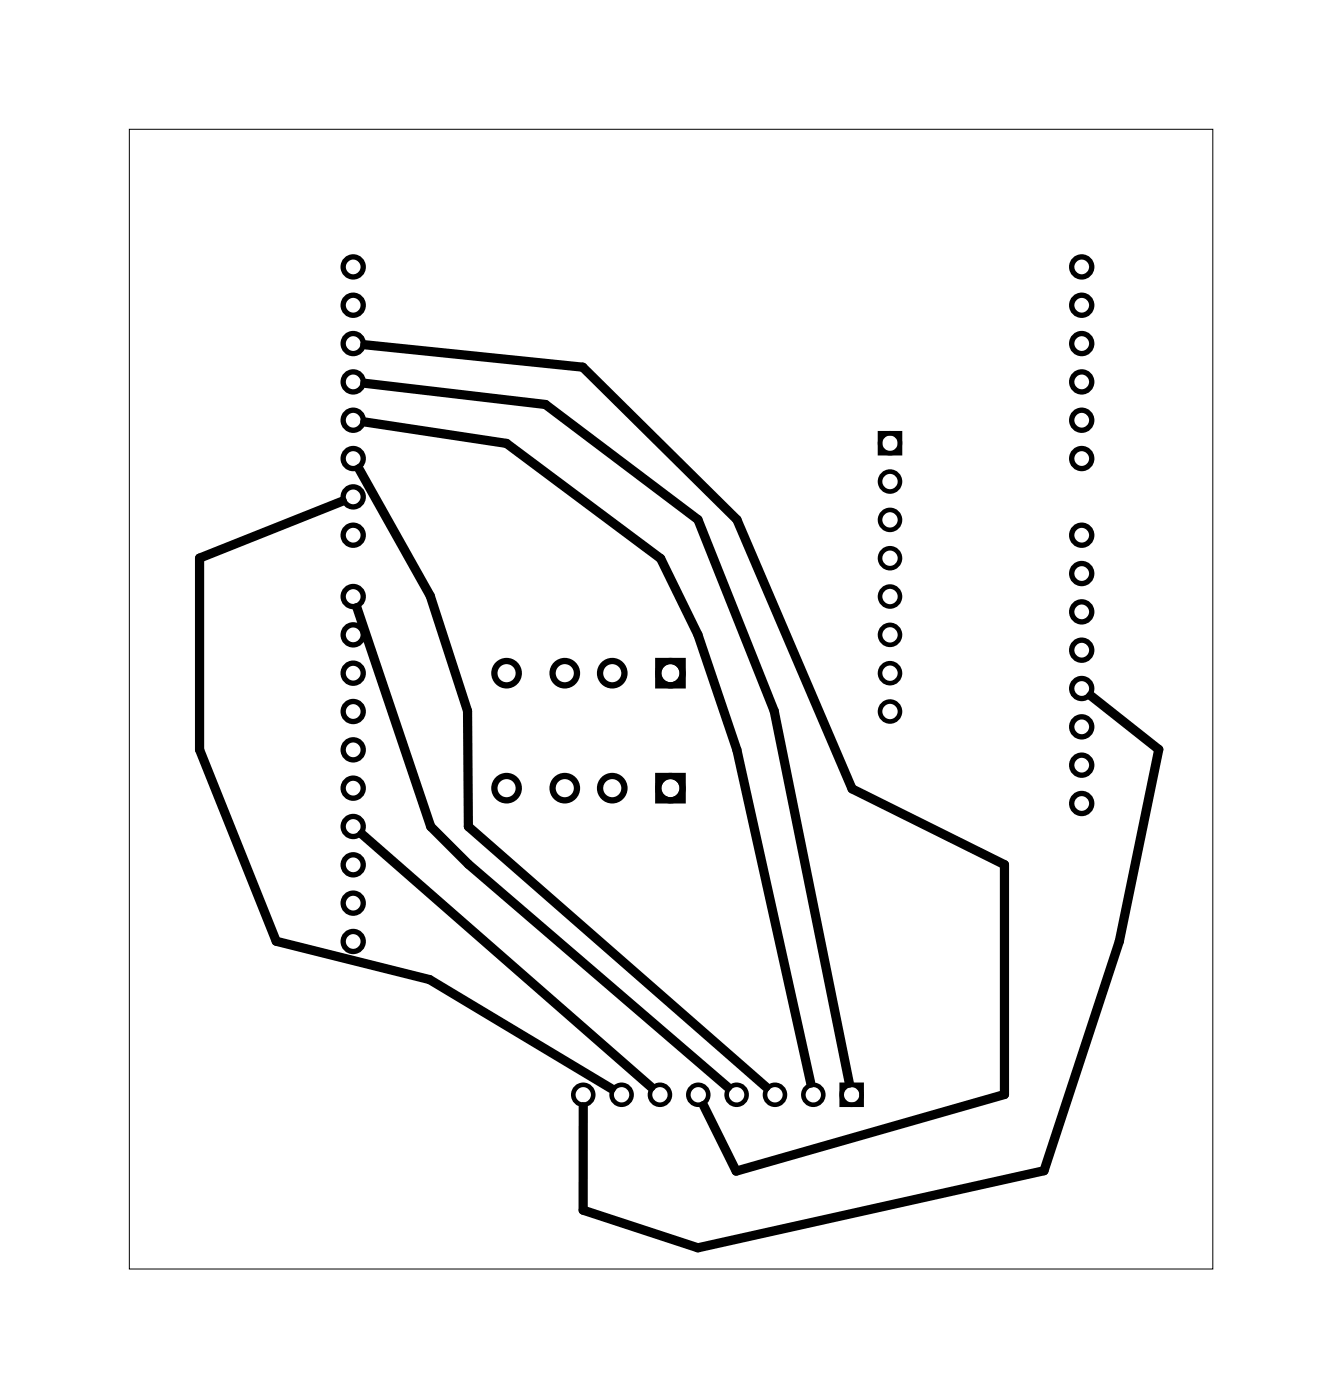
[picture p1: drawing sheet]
<svg xmlns="http://www.w3.org/2000/svg" width="89mm" height="93mm" viewBox="0 0 89 93" stroke-linecap="round" stroke-linejoin="round" font-family="sans-serif">
<path d="M8.6 8.6h71.7v75.5h-71.7z" fill="none" stroke="#000" stroke-width=".07"/>
<g fill="none" stroke="#000" stroke-width=".42">
<circle cx="33.6" cy="44.6" r=".81"/>
<circle cx="33.6" cy="52.2" r=".81"/>
<circle cx="37.4" cy="52.2" r=".81"/>
<circle cx="37.4" cy="44.6" r=".81"/>
<circle cx="40.6" cy="52.2" r=".81"/>
<circle cx="40.6" cy="44.6" r=".81"/>
<circle cx="44.4" cy="52.2" r=".81"/>
<circle cx="44.4" cy="44.6" r=".81"/>
</g>
<g fill="#000">
<path d="M43.4 43.6h2v2h-2zM43.8 44.6a.6 .6 0 0 0 1.2 0 .6 .6 0 0 0-1.2 0z"/>
<path d="M43.4 51.2h2v2h-2zM43.8 52.2a.6 .6 0 0 0 1.2 0 .6 .6 0 0 0-1.2 0z"/>
</g>
<g fill="none" stroke="#000" stroke-width=".3">
<path d="M58.3 28.7h1.3v1.3h-1.3zM55.8 71.9h1.3v1.3h-1.3z"/>
<circle cx="59" cy="29.4" r=".66"/>
<circle cx="59" cy="31.9" r=".66"/>
<circle cx="59" cy="34.5" r=".66"/>
<circle cx="59" cy="39.5" r=".66"/>
<circle cx="59" cy="37" r=".66"/>
<circle cx="59" cy="42.1" r=".66"/>
<circle cx="59" cy="47.2" r=".66"/>
<circle cx="59" cy="44.6" r=".66"/>
<circle cx="38.6" cy="72.6" r=".66"/>
<circle cx="41.2" cy="72.6" r=".66"/>
<circle cx="43.7" cy="72.6" r=".66"/>
<circle cx="46.3" cy="72.6" r=".66"/>
<circle cx="48.8" cy="72.6" r=".66"/>
<circle cx="51.3" cy="72.6" r=".66"/>
<circle cx="53.9" cy="72.6" r=".66"/>
<circle cx="56.4" cy="72.6" r=".66"/>
</g>
<g fill="none" stroke="#000" stroke-width=".35">
<circle cx="23.4" cy="17.7" r=".66"/>
<circle cx="71.7" cy="17.7" r=".66"/>
<circle cx="23.4" cy="35.5" r=".66"/>
<circle cx="23.4" cy="22.8" r=".66"/>
<circle cx="23.4" cy="20.2" r=".66"/>
<circle cx="23.4" cy="32.9" r=".66"/>
<circle cx="23.4" cy="25.3" r=".66"/>
<circle cx="23.4" cy="27.8" r=".66"/>
<circle cx="23.4" cy="30.4" r=".66"/>
<circle cx="23.4" cy="39.5" r=".66"/>
<circle cx="71.7" cy="27.8" r=".66"/>
<circle cx="71.7" cy="22.8" r=".66"/>
<circle cx="71.7" cy="20.2" r=".66"/>
<circle cx="71.7" cy="35.5" r=".66"/>
<circle cx="71.7" cy="30.4" r=".66"/>
<circle cx="71.7" cy="25.3" r=".66"/>
<circle cx="71.7" cy="38" r=".66"/>
<circle cx="23.4" cy="42.1" r=".66"/>
<circle cx="23.4" cy="59.9" r=".66"/>
<circle cx="23.4" cy="49.7" r=".66"/>
<circle cx="23.4" cy="52.2" r=".66"/>
<circle cx="23.4" cy="44.6" r=".66"/>
<circle cx="23.4" cy="47.2" r=".66"/>
<circle cx="23.4" cy="54.8" r=".66"/>
<circle cx="23.4" cy="57.3" r=".66"/>
<circle cx="71.7" cy="40.5" r=".66"/>
<circle cx="71.7" cy="43.1" r=".66"/>
<circle cx="71.7" cy="50.7" r=".66"/>
<circle cx="71.7" cy="53.2" r=".66"/>
<circle cx="71.7" cy="48.2" r=".66"/>
<circle cx="71.7" cy="45.6" r=".66"/>
<circle cx="23.4" cy="62.4" r=".66"/>
</g>
<path d="M22.7 33.2l-9.5 3.8v12.7l5.1 12.7 10.2 2.5 12 7.2M23.8 31.1l4.7 8.4 2.5 7.6v7.7l19.7 17.2M24.2 28l9.4 1.4 10.2 7.6 2.4 5.1 2.6 7.6 4.9 22.1M24.2 25.4l11.9 1.4 10.1 7.6 5.1 12.7 5 24.7M24.2 22.8l14.4 1.5 10.2 10.1 7.6 17.9 10.1 5v15.2l-17.7 5.1-2.2-4.3M23.6 40.3l4.9 14.5 2.5 2.5 17.2 14.7M24 55.3l19.1 16.7M72.3 46.1l4.5 3.6-2.7 12.7-4.9 15.2-23 5.1-7.6-2.5v-6.9" fill="none" stroke="#000" stroke-width=".61"/>
</svg>
